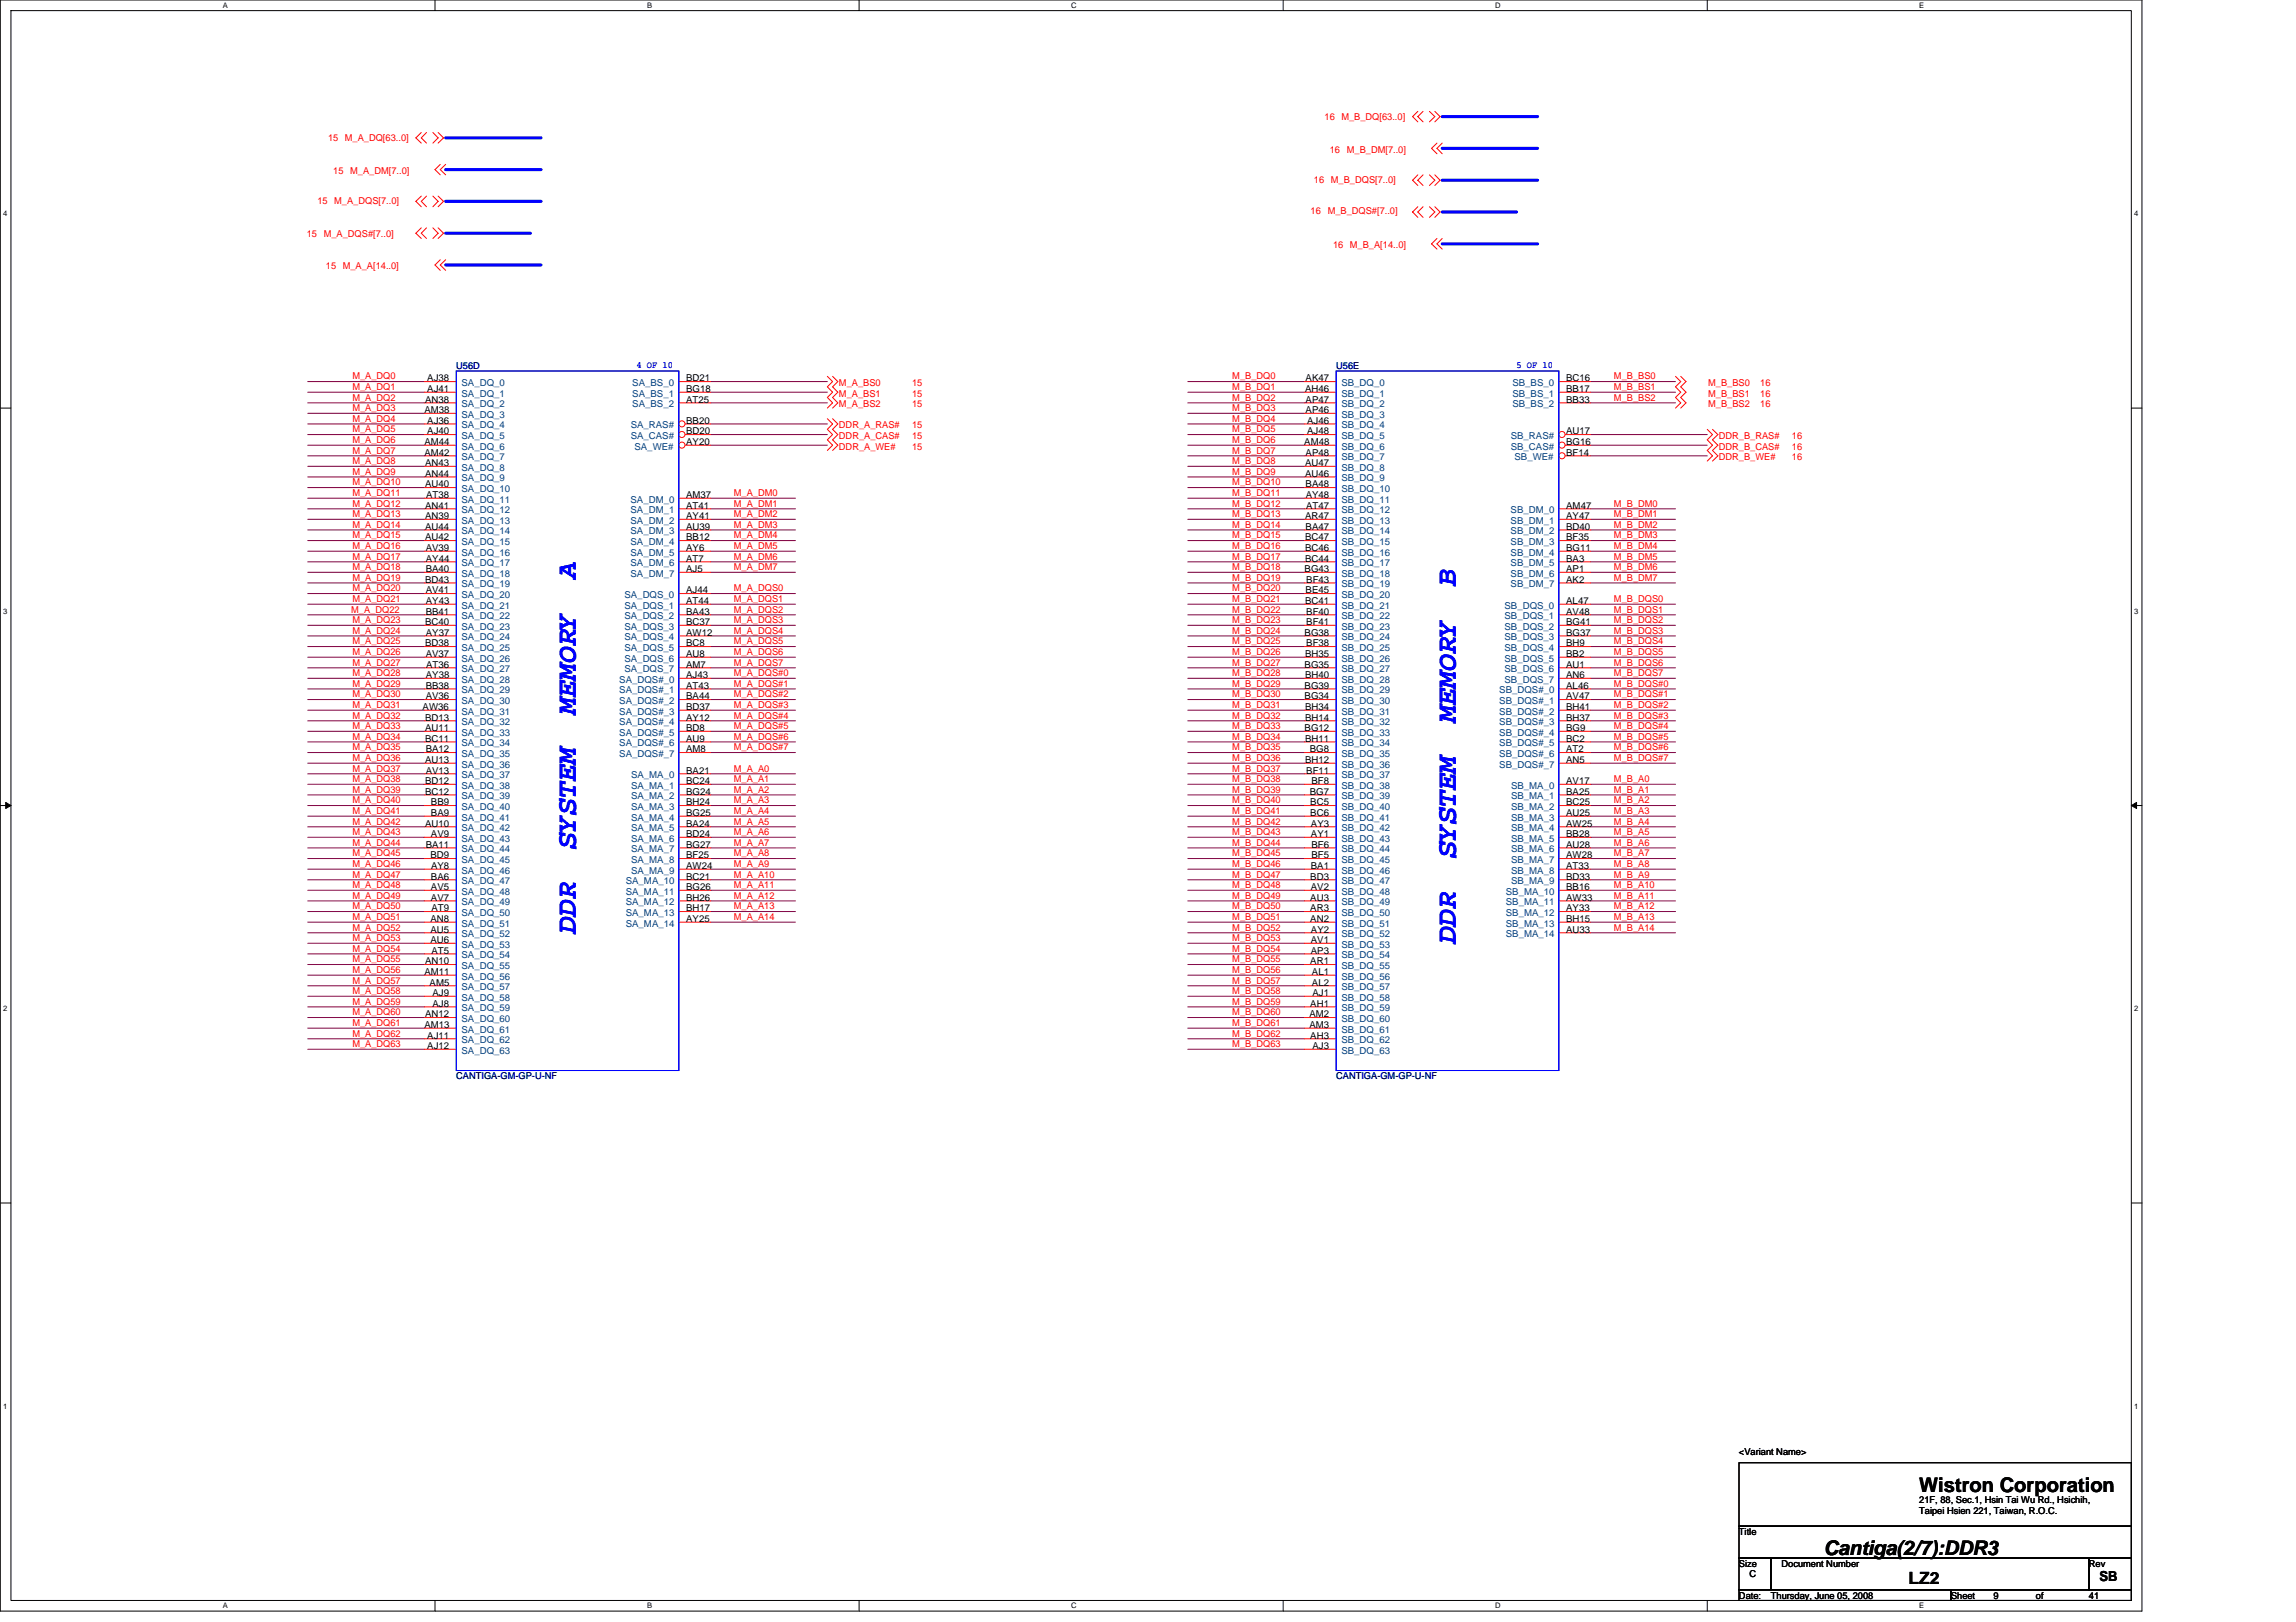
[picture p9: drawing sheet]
<svg xmlns="http://www.w3.org/2000/svg" width="297mm" height="210mm" viewBox="0 0 297 210" stroke-linecap="round" stroke-linejoin="round" font-family="sans-serif">
<defs><g id="words">
<g font-size="3.7" fill="#00f">
<text x="74.5" y="74.9" transform="rotate(-90 74.5 74.9)">A</text>
<text x="188.3" y="75.8" transform="rotate(-90 188.3 75.8)">B</text>
<text x="74.5" y="92.4" transform="rotate(-90 74.5 92.4)">MEMORY</text>
<text x="188.3" y="93.5" transform="rotate(-90 188.3 93.5)">MEMORY</text>
<text x="74.5" y="109.8" transform="rotate(-90 74.5 109.8)">SYSTEM</text>
<text x="188.3" y="111.1" transform="rotate(-90 188.3 111.1)">SYSTEM</text>
<text x="74.5" y="120.7" transform="rotate(-90 74.5 120.7)">DDR</text>
<text x="188.3" y="122.1" transform="rotate(-90 188.3 122.1)">DDR</text>
</g>
<g font-size="2.6">
<text x="248.3" y="193.1">Wistron Corporation</text>
<text x="236" y="201.3">Cantiga(2/7):DDR3</text>
</g>
<text font-size="2.2" x="246.9" y="205">LZ2</text>
<text font-size="1.8" x="271.6" y="204.7">SB</text>
<g font-size="1.2" fill="#f00">
<text x="171.4" y="15.5">16 M_B_DQ[63..0]</text>
<text x="42.4" y="18.3">15 M_A_DQ[63..0]</text>
<text x="43.1" y="22.5">15</text>
<text x="45.3" y="22.5">M_A_DM[7..0]</text>
<text x="170" y="23.6">16</text>
<text x="172" y="19.8">16</text>
<text x="172.2" y="23.6">M_B_DQS[7..0]</text>
<text x="174.2" y="19.8">M_B_DM[7..0]</text>
<text x="41.1" y="26.4">15 M_A_DQS[7..0]</text>
<text x="169.6" y="27.7">16</text>
<text x="171.8" y="27.7">M_B_DQS#[7..0]</text>
<text x="39.7" y="30.6">15</text>
<text x="41.9" y="30.6">M_A_DQS#[7..0]</text>
<text x="42.2" y="34.9">15 M_A_A[14..0]</text>
<text x="172.5" y="32.1">16 M_B_A[14..0]</text>
<text x="45.6" y="49.1">M_A_DQ0</text>
<text x="45.6" y="50.5">M_A_DQ1</text>
<text x="45.6" y="51.9">M_A_DQ2</text>
<text x="45.6" y="53.2">M_A_DQ3</text>
<text x="108.5" y="50">M_A_BS0</text>
<text x="108.5" y="51.3">M_A_BS1</text>
<text x="108.5" y="52.7">M_A_BS2</text>
<text x="118" y="50">15</text>
<text x="118" y="51.3">15</text>
<text x="118" y="52.7">15</text>
<text x="159.4" y="49.1">M_B_DQ0</text>
<text x="159.4" y="50.5">M_B_DQ1</text>
<text x="159.4" y="51.9">M_B_DQ2</text>
<text x="159.4" y="53.2">M_B_DQ3</text>
<text x="208.8" y="49.1">M_B_BS0</text>
<text x="208.8" y="50.5">M_B_BS1</text>
<text x="208.8" y="51.9">M_B_BS2</text>
<text x="221" y="50">M_B_BS0</text>
<text x="221" y="51.3">M_B_BS1</text>
<text x="221" y="52.7">M_B_BS2</text>
<text x="227.7" y="50">16</text>
<text x="227.7" y="51.3">16</text>
<text x="227.7" y="52.7">16</text>
<text x="45.6" y="58.7">M_A_DQ7</text>
<text x="45.6" y="56">M_A_DQ5</text>
<text x="45.6" y="54.6">M_A_DQ4</text>
<text x="45.6" y="57.3">M_A_DQ6</text>
<text x="108.5" y="56.8">DDR_A_CAS#</text>
<text x="108.5" y="58.2">DDR_A_WE#</text>
<text x="108.5" y="55.4">DDR_A_RAS#</text>
<text x="118" y="56.8">15</text>
<text x="118" y="55.4">15</text>
<text x="118" y="58.2">15</text>
<text x="159.4" y="54.6">M_B_DQ4</text>
<text x="159.4" y="56">M_B_DQ5</text>
<text x="159.4" y="57.3">M_B_DQ6</text>
<text x="159.4" y="58.7">M_B_DQ7</text>
<text x="222.4" y="58.2">DDR_B_CAS#</text>
<text x="222.4" y="59.6">DDR_B_WE#</text>
<text x="222.4" y="56.8">DDR_B_RAS#</text>
<text x="231.8" y="58.2">16</text>
<text x="231.8" y="56.8">16</text>
<text x="231.8" y="59.6">16</text>
<text x="45.6" y="65.6">M_A_DQ12</text>
<text x="45.6" y="62.8">M_A_DQ10</text>
<text x="45.6" y="61.4">M_A_DQ9</text>
<text x="45.6" y="60.1">M_A_DQ8</text>
<text x="45.6" y="64.2">M_A_DQ11</text>
<text x="95" y="64.2">M_A_DM0</text>
<text x="95" y="65.6">M_A_DM1</text>
<text x="159.4" y="60.1">M_B_DQ8</text>
<text x="159.4" y="61.4">M_B_DQ9</text>
<text x="159.4" y="62.8">M_B_DQ10</text>
<text x="159.4" y="64.2">M_B_DQ11</text>
<text x="159.4" y="65.6">M_B_DQ12</text>
<text x="208.8" y="65.6">M_B_DM0</text>
<text x="45.6" y="66.9">M_A_DQ13</text>
<text x="45.6" y="69.7">M_A_DQ15</text>
<text x="45.6" y="68.3">M_A_DQ14</text>
<text x="45.6" y="71.1">M_A_DQ16</text>
<text x="95" y="66.9">M_A_DM2</text>
<text x="95" y="68.3">M_A_DM3</text>
<text x="95" y="69.7">M_A_DM4</text>
<text x="95" y="71.1">M_A_DM5</text>
<text x="159.4" y="69.7">M_B_DQ15</text>
<text x="159.4" y="66.9">M_B_DQ13</text>
<text x="159.4" y="68.3">M_B_DQ14</text>
<text x="159.4" y="71.1">M_B_DQ16</text>
<text x="208.8" y="66.9">M_B_DM1</text>
<text x="208.8" y="68.3">M_B_DM2</text>
<text x="208.8" y="69.7">M_B_DM3</text>
<text x="208.8" y="71.1">M_B_DM4</text>
<text x="45.6" y="76.5">M_A_DQ20</text>
<text x="45.6" y="75.2">M_A_DQ19</text>
<text x="45.6" y="73.8">M_A_DQ18</text>
<text x="45.6" y="72.4">M_A_DQ17</text>
<text x="45.6" y="77.9">M_A_DQ21</text>
<text x="95" y="72.4">M_A_DM6</text>
<text x="95" y="73.8">M_A_DM7</text>
<text x="95" y="76.5">M_A_DQS0</text>
<text x="95" y="77.9">M_A_DQS1</text>
<text x="159.4" y="72.4">M_B_DQ17</text>
<text x="159.4" y="73.8">M_B_DQ18</text>
<text x="159.4" y="75.2">M_B_DQ19</text>
<text x="159.4" y="77.9">M_B_DQ21</text>
<text x="159.4" y="76.5">M_B_DQ20</text>
<text x="208.8" y="72.4">M_B_DM5</text>
<text x="208.8" y="73.8">M_B_DM6</text>
<text x="208.8" y="75.2">M_B_DM7</text>
<text x="208.8" y="77.9">M_B_DQS0</text>
<text x="45.4" y="79.3">M_A_DQ22</text>
<text x="45.6" y="83.4">M_A_DQ25</text>
<text x="45.6" y="80.6">M_A_DQ23</text>
<text x="45.6" y="82">M_A_DQ24</text>
<text x="95" y="83.4">M_A_DQS5</text>
<text x="95" y="79.3">M_A_DQS2</text>
<text x="95" y="80.6">M_A_DQS3</text>
<text x="95" y="82">M_A_DQS4</text>
<text x="159.4" y="80.6">M_B_DQ23</text>
<text x="159.4" y="79.3">M_B_DQ22</text>
<text x="159.4" y="83.4">M_B_DQ25</text>
<text x="159.4" y="82">M_B_DQ24</text>
<text x="208.8" y="79.3">M_B_DQS1</text>
<text x="208.8" y="80.6">M_B_DQS2</text>
<text x="208.8" y="82">M_B_DQS3</text>
<text x="208.8" y="83.4">M_B_DQS4</text>
<text x="45.6" y="86.1">M_A_DQ27</text>
<text x="45.6" y="87.5">M_A_DQ28</text>
<text x="45.6" y="84.8">M_A_DQ26</text>
<text x="45.6" y="88.9">M_A_DQ29</text>
<text x="95" y="87.5">M_A_DQS#0</text>
<text x="95" y="88.9">M_A_DQS#1</text>
<text x="95" y="86.1">M_A_DQS7</text>
<text x="95" y="84.8">M_A_DQS6</text>
<text x="159.4" y="87.5">M_B_DQ28</text>
<text x="159.4" y="84.8">M_B_DQ26</text>
<text x="159.4" y="88.9">M_B_DQ29</text>
<text x="159.4" y="86.1">M_B_DQ27</text>
<text x="208.8" y="88.9">M_B_DQS#0</text>
<text x="208.8" y="84.8">M_B_DQS5</text>
<text x="208.8" y="86.1">M_B_DQS6</text>
<text x="208.8" y="87.5">M_B_DQS7</text>
<text x="45.6" y="95.7">M_A_DQ34</text>
<text x="45.6" y="90.3">M_A_DQ30</text>
<text x="45.6" y="91.6">M_A_DQ31</text>
<text x="45.6" y="93">M_A_DQ32</text>
<text x="45.6" y="94.4">M_A_DQ33</text>
<text x="95" y="91.6">M_A_DQS#3</text>
<text x="95" y="95.7">M_A_DQS#6</text>
<text x="95" y="93">M_A_DQS#4</text>
<text x="95" y="90.3">M_A_DQS#2</text>
<text x="95" y="94.4">M_A_DQS#5</text>
<text x="159.4" y="91.6">M_B_DQ31</text>
<text x="159.4" y="90.3">M_B_DQ30</text>
<text x="159.4" y="93">M_B_DQ32</text>
<text x="159.4" y="94.4">M_B_DQ33</text>
<text x="159.4" y="95.7">M_B_DQ34</text>
<text x="208.8" y="90.3">M_B_DQS#1</text>
<text x="208.8" y="91.6">M_B_DQS#2</text>
<text x="208.8" y="93">M_B_DQS#3</text>
<text x="208.8" y="94.4">M_B_DQS#4</text>
<text x="208.8" y="95.7">M_B_DQS#5</text>
<text x="45.6" y="98.5">M_A_DQ36</text>
<text x="45.6" y="99.9">M_A_DQ37</text>
<text x="45.6" y="97.1">M_A_DQ35</text>
<text x="45.6" y="101.2">M_A_DQ38</text>
<text x="95" y="99.9">M_A_A0</text>
<text x="95" y="101.2">M_A_A1</text>
<text x="95" y="97.1">M_A_DQS#7</text>
<text x="159.4" y="97.1">M_B_DQ35</text>
<text x="159.4" y="99.9">M_B_DQ37</text>
<text x="159.4" y="98.5">M_B_DQ36</text>
<text x="159.4" y="101.2">M_B_DQ38</text>
<text x="208.8" y="101.2">M_B_A0</text>
<text x="208.8" y="97.1">M_B_DQS#6</text>
<text x="208.8" y="98.5">M_B_DQS#7</text>
<text x="45.6" y="104">M_A_DQ40</text>
<text x="45.6" y="102.6">M_A_DQ39</text>
<text x="45.6" y="106.7">M_A_DQ42</text>
<text x="45.6" y="105.3">M_A_DQ41</text>
<text x="95" y="104">M_A_A3</text>
<text x="95" y="106.7">M_A_A5</text>
<text x="95" y="102.6">M_A_A2</text>
<text x="95" y="105.3">M_A_A4</text>
<text x="159.4" y="102.6">M_B_DQ39</text>
<text x="159.4" y="106.7">M_B_DQ42</text>
<text x="159.4" y="105.3">M_B_DQ41</text>
<text x="159.4" y="104">M_B_DQ40</text>
<text x="208.8" y="102.6">M_B_A1</text>
<text x="208.8" y="104">M_B_A2</text>
<text x="208.8" y="105.3">M_B_A3</text>
<text x="208.8" y="106.7">M_B_A4</text>
<text x="45.6" y="109.5">M_A_DQ44</text>
<text x="45.6" y="113.6">M_A_DQ47</text>
<text x="45.6" y="112.2">M_A_DQ46</text>
<text x="45.6" y="110.8">M_A_DQ45</text>
<text x="45.6" y="108.1">M_A_DQ43</text>
<text x="95" y="108.1">M_A_A6</text>
<text x="95" y="109.5">M_A_A7</text>
<text x="95" y="113.6">M_A_A10</text>
<text x="95" y="110.8">M_A_A8</text>
<text x="95" y="112.2">M_A_A9</text>
<text x="159.4" y="109.5">M_B_DQ44</text>
<text x="159.4" y="110.8">M_B_DQ45</text>
<text x="159.4" y="113.6">M_B_DQ47</text>
<text x="159.4" y="108.1">M_B_DQ43</text>
<text x="159.4" y="112.2">M_B_DQ46</text>
<text x="208.8" y="113.6">M_B_A9</text>
<text x="208.8" y="112.2">M_B_A8</text>
<text x="208.8" y="108.1">M_B_A5</text>
<text x="208.8" y="109.5">M_B_A6</text>
<text x="208.8" y="110.8">M_B_A7</text>
<text x="45.6" y="119.1">M_A_DQ51</text>
<text x="45.6" y="114.9">M_A_DQ48</text>
<text x="45.6" y="116.3">M_A_DQ49</text>
<text x="45.6" y="117.7">M_A_DQ50</text>
<text x="95" y="117.7">M_A_A13</text>
<text x="95" y="114.9">M_A_A11</text>
<text x="95" y="116.3">M_A_A12</text>
<text x="95" y="119.1">M_A_A14</text>
<text x="159.4" y="114.9">M_B_DQ48</text>
<text x="159.4" y="116.3">M_B_DQ49</text>
<text x="159.4" y="117.7">M_B_DQ50</text>
<text x="159.4" y="119.1">M_B_DQ51</text>
<text x="208.8" y="117.7">M_B_A12</text>
<text x="208.8" y="116.3">M_B_A11</text>
<text x="208.8" y="119.1">M_B_A13</text>
<text x="208.8" y="114.9">M_B_A10</text>
<text x="45.6" y="123.2">M_A_DQ54</text>
<text x="45.6" y="121.8">M_A_DQ53</text>
<text x="45.6" y="124.5">M_A_DQ55</text>
<text x="45.6" y="120.4">M_A_DQ52</text>
<text x="45.6" y="125.9">M_A_DQ56</text>
<text x="159.4" y="124.5">M_B_DQ55</text>
<text x="159.4" y="121.8">M_B_DQ53</text>
<text x="159.4" y="120.4">M_B_DQ52</text>
<text x="159.4" y="123.2">M_B_DQ54</text>
<text x="159.4" y="125.9">M_B_DQ56</text>
<text x="208.8" y="120.4">M_B_A14</text>
<text x="45.6" y="130">M_A_DQ59</text>
<text x="45.6" y="131.4">M_A_DQ60</text>
<text x="45.6" y="128.7">M_A_DQ58</text>
<text x="45.6" y="127.3">M_A_DQ57</text>
<text x="159.4" y="131.4">M_B_DQ60</text>
<text x="159.4" y="128.7">M_B_DQ58</text>
<text x="159.4" y="127.3">M_B_DQ57</text>
<text x="159.4" y="130">M_B_DQ59</text>
<text x="45.6" y="135.5">M_A_DQ63</text>
<text x="45.6" y="132.8">M_A_DQ61</text>
<text x="45.6" y="134.2">M_A_DQ62</text>
<text x="159.4" y="132.8">M_B_DQ61</text>
<text x="159.4" y="135.5">M_B_DQ63</text>
<text x="159.4" y="134.2">M_B_DQ62</text>
</g>
<g font-size="1.2" fill="#000080">
<text x="59" y="47.8">U56D</text>
<text x="172.9" y="47.8">U56E</text>
<text x="59" y="139.7">CANTIGA-GM-GP-U-NF</text>
<text x="172.9" y="139.7">CANTIGA-GM-GP-U-NF</text>
</g>
<g font-size="1.2" fill="#00f">
<text x="82.3" y="47.6">4 OF 10</text>
<text x="196.2" y="47.6">5 OF 10</text>
</g>
<g font-size="1.2">
<text x="54.9" y="53.5">AM38</text>
<text x="55" y="52.1">AN38</text>
<text x="55.3" y="49.4">AJ38</text>
<text x="55.3" y="50.7">AJ41</text>
<text x="88.8" y="49.4">BD21</text>
<text x="88.8" y="50.7">BG18</text>
<text x="88.8" y="52.1">AT25</text>
<text x="168.8" y="50.7">AH46</text>
<text x="168.9" y="49.4">AK47</text>
<text x="168.9" y="52.1">AP47</text>
<text x="168.9" y="53.5">AP46</text>
<text x="202.6" y="49.4">BC16</text>
<text x="202.6" y="50.7">BB17</text>
<text x="202.6" y="52.1">BB33</text>
<text x="54.9" y="57.6">AM44</text>
<text x="54.9" y="59">AM42</text>
<text x="55.3" y="54.8">AJ36</text>
<text x="55.3" y="56.2">AJ40</text>
<text x="88.8" y="57.6">AY20</text>
<text x="88.8" y="56.2">BD20</text>
<text x="88.8" y="54.8">BB20</text>
<text x="168.7" y="57.6">AM48</text>
<text x="168.9" y="59">AP48</text>
<text x="169.1" y="54.8">AJ46</text>
<text x="169.1" y="56.2">AJ48</text>
<text x="202.6" y="59">BF14</text>
<text x="202.6" y="57.6">BG16</text>
<text x="202.6" y="56.2">AU17</text>
<text x="55" y="63.1">AU40</text>
<text x="55" y="65.8">AN41</text>
<text x="55" y="60.3">AN43</text>
<text x="55" y="61.7">AN44</text>
<text x="55.1" y="64.5">AT38</text>
<text x="88.8" y="64.5">AM37</text>
<text x="88.8" y="65.8">AT41</text>
<text x="168.8" y="60.3">AU47</text>
<text x="168.8" y="61.7">AU46</text>
<text x="168.9" y="63.1">BA48</text>
<text x="168.9" y="64.5">AY48</text>
<text x="169" y="65.8">AT47</text>
<text x="202.6" y="65.8">AM47</text>
<text x="55" y="67.2">AN39</text>
<text x="55" y="68.6">AU44</text>
<text x="55" y="69.9">AU42</text>
<text x="55.1" y="71.3">AV39</text>
<text x="88.8" y="67.2">AY41</text>
<text x="88.8" y="68.6">AU39</text>
<text x="88.8" y="69.9">BB12</text>
<text x="88.8" y="71.3">AY6</text>
<text x="168.8" y="67.2">AR47</text>
<text x="168.8" y="69.9">BC47</text>
<text x="168.8" y="71.3">BC46</text>
<text x="168.9" y="68.6">BA47</text>
<text x="202.6" y="67.2">AY47</text>
<text x="202.6" y="68.6">BD40</text>
<text x="202.6" y="69.9">BF35</text>
<text x="202.6" y="71.3">BG11</text>
<text x="55" y="75.4">BD43</text>
<text x="55.1" y="74">BA40</text>
<text x="55.1" y="76.8">AV41</text>
<text x="55.1" y="72.7">AY44</text>
<text x="88.8" y="72.7">AT7</text>
<text x="88.8" y="74">AJ5</text>
<text x="88.8" y="76.8">AJ44</text>
<text x="168.8" y="74">BG43</text>
<text x="168.8" y="72.7">BC44</text>
<text x="168.9" y="76.8">BE45</text>
<text x="169" y="75.4">BF43</text>
<text x="202.6" y="72.7">BA3</text>
<text x="202.6" y="74">AP1</text>
<text x="202.6" y="75.4">AK2</text>
<text x="55" y="80.9">BC40</text>
<text x="55" y="83.7">BD38</text>
<text x="55.1" y="79.5">BB41</text>
<text x="55.1" y="78.2">AY43</text>
<text x="55.1" y="82.3">AY37</text>
<text x="88.8" y="78.2">AT44</text>
<text x="88.8" y="79.5">BA43</text>
<text x="88.8" y="80.9">BC37</text>
<text x="88.8" y="82.3">AW12</text>
<text x="88.8" y="83.7">BC8</text>
<text x="168.8" y="82.3">BG38</text>
<text x="168.8" y="78.2">BC41</text>
<text x="169" y="79.5">BF40</text>
<text x="169" y="80.9">BF41</text>
<text x="169" y="83.7">BF38</text>
<text x="202.6" y="78.2">AL47</text>
<text x="202.6" y="79.5">AV48</text>
<text x="202.6" y="80.9">BG41</text>
<text x="202.6" y="82.3">BG37</text>
<text x="202.6" y="83.7">BH9</text>
<text x="55.1" y="85">AV37</text>
<text x="55.1" y="89.1">BB38</text>
<text x="55.1" y="87.8">AY38</text>
<text x="55.1" y="86.4">AT36</text>
<text x="88.8" y="87.8">AJ43</text>
<text x="88.8" y="89.1">AT43</text>
<text x="88.8" y="85">AU8</text>
<text x="88.8" y="86.4">AM7</text>
<text x="168.8" y="86.4">BG35</text>
<text x="168.8" y="89.1">BG39</text>
<text x="168.8" y="85">BH35</text>
<text x="168.8" y="87.8">BH40</text>
<text x="202.6" y="89.1">AL46</text>
<text x="202.6" y="85">BB2</text>
<text x="202.6" y="86.4">AU1</text>
<text x="202.6" y="87.8">AN6</text>
<text x="54.7" y="91.9">AW36</text>
<text x="55" y="93.3">BD13</text>
<text x="55" y="94.6">AU11</text>
<text x="55" y="96">BC11</text>
<text x="55.1" y="90.5">AV36</text>
<text x="88.8" y="90.5">BA44</text>
<text x="88.8" y="91.9">BD37</text>
<text x="88.8" y="93.3">AY12</text>
<text x="88.8" y="94.6">BD8</text>
<text x="88.8" y="96">AU9</text>
<text x="168.8" y="90.5">BG34</text>
<text x="168.8" y="94.6">BG12</text>
<text x="168.8" y="91.9">BH34</text>
<text x="168.8" y="93.3">BH14</text>
<text x="168.8" y="96">BH11</text>
<text x="202.6" y="90.5">AV47</text>
<text x="202.6" y="91.9">BH41</text>
<text x="202.6" y="93.3">BH37</text>
<text x="202.6" y="94.6">BG9</text>
<text x="202.6" y="96">BC2</text>
<text x="55" y="98.7">AU13</text>
<text x="55" y="101.5">BD12</text>
<text x="55.1" y="97.4">BA12</text>
<text x="55.1" y="100.1">AV13</text>
<text x="88.8" y="97.4">AM8</text>
<text x="88.8" y="100.1">BA21</text>
<text x="88.8" y="101.5">BC24</text>
<text x="168.8" y="98.7">BH12</text>
<text x="169" y="100.1">BF11</text>
<text x="169.5" y="97.4">BG8</text>
<text x="169.7" y="101.5">BF8</text>
<text x="202.6" y="97.4">AT2</text>
<text x="202.6" y="98.7">AN5</text>
<text x="202.6" y="101.5">AV17</text>
<text x="55" y="102.8">BC12</text>
<text x="55" y="107">AU10</text>
<text x="55.7" y="104.2">BB9</text>
<text x="55.7" y="105.6">BA9</text>
<text x="88.8" y="102.8">BG24</text>
<text x="88.8" y="104.2">BH24</text>
<text x="88.8" y="105.6">BG25</text>
<text x="88.8" y="107">BA24</text>
<text x="169.5" y="102.8">BG7</text>
<text x="169.5" y="104.2">BC5</text>
<text x="169.5" y="105.6">BC6</text>
<text x="169.6" y="107">AY3</text>
<text x="202.6" y="102.8">BA25</text>
<text x="202.6" y="104.2">BC25</text>
<text x="202.6" y="105.6">AU25</text>
<text x="202.6" y="107">AW25</text>
<text x="55.1" y="109.7">BA11</text>
<text x="55.7" y="111.1">BD9</text>
<text x="55.7" y="108.3">AV9</text>
<text x="55.7" y="113.8">BA6</text>
<text x="55.8" y="112.5">AY8</text>
<text x="88.8" y="113.8">BC21</text>
<text x="88.8" y="108.3">BD24</text>
<text x="88.8" y="109.7">BG27</text>
<text x="88.8" y="111.1">BF25</text>
<text x="88.8" y="112.5">AW24</text>
<text x="169.5" y="113.8">BD3</text>
<text x="169.6" y="112.5">BA1</text>
<text x="169.6" y="108.3">AY1</text>
<text x="169.7" y="109.7">BF6</text>
<text x="169.7" y="111.1">BF5</text>
<text x="202.6" y="108.3">BB28</text>
<text x="202.6" y="109.7">AU28</text>
<text x="202.6" y="111.1">AW28</text>
<text x="202.6" y="112.5">AT33</text>
<text x="202.6" y="113.8">BD33</text>
<text x="55.7" y="119.3">AN8</text>
<text x="55.7" y="115.2">AV5</text>
<text x="55.7" y="116.6">AV7</text>
<text x="55.8" y="117.9">AT9</text>
<text x="88.8" y="115.2">BG26</text>
<text x="88.8" y="116.6">BH26</text>
<text x="88.8" y="117.9">BH17</text>
<text x="88.8" y="119.3">AY25</text>
<text x="169.5" y="116.6">AU3</text>
<text x="169.5" y="117.9">AR3</text>
<text x="169.5" y="119.3">AN2</text>
<text x="169.6" y="115.2">AV2</text>
<text x="202.6" y="115.2">BB16</text>
<text x="202.6" y="116.6">AW33</text>
<text x="202.6" y="117.9">AY33</text>
<text x="202.6" y="119.3">BH15</text>
<text x="55" y="124.8">AN10</text>
<text x="55.7" y="120.7">AU5</text>
<text x="55.7" y="122">AU6</text>
<text x="55.8" y="123.4">AT5</text>
<text x="169.5" y="124.8">AR1</text>
<text x="169.6" y="122">AV1</text>
<text x="169.6" y="123.4">AP3</text>
<text x="169.6" y="120.7">AY2</text>
<text x="202.6" y="120.7">AU33</text>
<text x="54.9" y="126.2">AM11</text>
<text x="55" y="131.7">AN12</text>
<text x="55.6" y="127.6">AM5</text>
<text x="56" y="128.9">AJ9</text>
<text x="56" y="130.3">AJ8</text>
<text x="169.4" y="131.7">AM2</text>
<text x="169.5" y="130.3">AH1</text>
<text x="169.7" y="126.2">AL1</text>
<text x="169.7" y="127.6">AL2</text>
<text x="169.8" y="128.9">AJ1</text>
<text x="54.9" y="133">AM13</text>
<text x="55.3" y="134.4">AJ11</text>
<text x="55.3" y="135.8">AJ12</text>
<text x="169.4" y="133">AM3</text>
<text x="169.5" y="134.4">AH3</text>
<text x="169.8" y="135.8">AJ3</text>
<text x="225" y="188.3">&lt;Variant Name&gt;</text>
<text x="248.3" y="194.5">21F, 88, Sec.1, Hsin Tai Wu Rd., Hsichih,</text>
<text x="248.3" y="196">Taipei Hsien 221, Taiwan, R.O.C.</text>
<text x="225" y="198.6">Title</text>
<text x="225" y="202.8">Size</text>
<text x="230.5" y="202.8">Document Number</text>
<text x="270.3" y="202.8">Rev</text>
<text x="225" y="206.9">Date:</text>
<text x="226.4" y="204.1">C</text>
<text x="229.1" y="206.9">Thursday, June 05, 2008</text>
<text x="252.4" y="206.9">Sheet</text>
<text x="257.9" y="206.9">9</text>
<text x="263.4" y="206.9">of</text>
<text x="270.3" y="206.9">41</text>
</g>
<g font-size="1.2" fill="#004080">
<text x="59.7" y="50">SA_DQ_0</text>
<text x="59.7" y="51.3">SA_DQ_1</text>
<text x="59.7" y="52.7">SA_DQ_2</text>
<text x="81.8" y="50">SA_BS_0</text>
<text x="81.8" y="51.3">SA_BS_1</text>
<text x="81.8" y="52.7">SA_BS_2</text>
<text x="173.5" y="50">SB_DQ_0</text>
<text x="173.5" y="51.3">SB_DQ_1</text>
<text x="173.5" y="52.7">SB_DQ_2</text>
<text x="195.7" y="50">SB_BS_0</text>
<text x="195.7" y="51.3">SB_BS_1</text>
<text x="195.7" y="52.7">SB_BS_2</text>
<text x="59.7" y="54.1">SA_DQ_3</text>
<text x="59.7" y="55.4">SA_DQ_4</text>
<text x="59.7" y="56.8">SA_DQ_5</text>
<text x="59.7" y="58.2">SA_DQ_6</text>
<text x="59.7" y="59.6">SA_DQ_7</text>
<text x="81.6" y="56.8">SA_CAS#</text>
<text x="81.6" y="55.4">SA_RAS#</text>
<text x="82.1" y="58.2">SA_WE#</text>
<text x="173.5" y="54.1">SB_DQ_3</text>
<text x="173.5" y="55.4">SB_DQ_4</text>
<text x="173.5" y="56.8">SB_DQ_5</text>
<text x="173.5" y="58.2">SB_DQ_6</text>
<text x="173.5" y="59.6">SB_DQ_7</text>
<text x="195.4" y="58.2">SB_CAS#</text>
<text x="195.4" y="56.8">SB_RAS#</text>
<text x="195.9" y="59.6">SB_WE#</text>
<text x="59.7" y="63.7">SA_DQ_10</text>
<text x="59.7" y="65">SA_DQ_11</text>
<text x="59.7" y="60.9">SA_DQ_8</text>
<text x="59.7" y="62.3">SA_DQ_9</text>
<text x="81.6" y="65">SA_DM_0</text>
<text x="173.5" y="63.7">SB_DQ_10</text>
<text x="173.5" y="65">SB_DQ_11</text>
<text x="173.5" y="60.9">SB_DQ_8</text>
<text x="173.5" y="62.3">SB_DQ_9</text>
<text x="59.7" y="66.4">SA_DQ_12</text>
<text x="59.7" y="67.8">SA_DQ_13</text>
<text x="59.7" y="69.2">SA_DQ_14</text>
<text x="59.7" y="70.5">SA_DQ_15</text>
<text x="59.7" y="71.9">SA_DQ_16</text>
<text x="81.6" y="66.4">SA_DM_1</text>
<text x="81.6" y="67.8">SA_DM_2</text>
<text x="81.6" y="69.2">SA_DM_3</text>
<text x="81.6" y="70.5">SA_DM_4</text>
<text x="81.6" y="71.9">SA_DM_5</text>
<text x="173.5" y="66.4">SB_DQ_12</text>
<text x="173.5" y="67.8">SB_DQ_13</text>
<text x="173.5" y="69.2">SB_DQ_14</text>
<text x="173.5" y="70.5">SB_DQ_15</text>
<text x="173.5" y="71.9">SB_DQ_16</text>
<text x="195.4" y="66.4">SB_DM_0</text>
<text x="195.4" y="67.8">SB_DM_1</text>
<text x="195.4" y="69.2">SB_DM_2</text>
<text x="195.4" y="70.5">SB_DM_3</text>
<text x="195.4" y="71.9">SB_DM_4</text>
<text x="59.7" y="73.3">SA_DQ_17</text>
<text x="59.7" y="74.6">SA_DQ_18</text>
<text x="59.7" y="76">SA_DQ_19</text>
<text x="59.7" y="77.4">SA_DQ_20</text>
<text x="80.8" y="77.4">SA_DQS_0</text>
<text x="81.6" y="73.3">SA_DM_6</text>
<text x="81.6" y="74.6">SA_DM_7</text>
<text x="173.5" y="73.3">SB_DQ_17</text>
<text x="173.5" y="74.6">SB_DQ_18</text>
<text x="173.5" y="76">SB_DQ_19</text>
<text x="173.5" y="77.4">SB_DQ_20</text>
<text x="195.4" y="73.3">SB_DM_5</text>
<text x="195.4" y="74.6">SB_DM_6</text>
<text x="195.4" y="76">SB_DM_7</text>
<text x="59.7" y="78.8">SA_DQ_21</text>
<text x="59.7" y="80.1">SA_DQ_22</text>
<text x="59.7" y="81.5">SA_DQ_23</text>
<text x="59.7" y="82.9">SA_DQ_24</text>
<text x="80.8" y="78.8">SA_DQS_1</text>
<text x="80.8" y="80.1">SA_DQS_2</text>
<text x="80.8" y="81.5">SA_DQS_3</text>
<text x="80.8" y="82.9">SA_DQS_4</text>
<text x="173.5" y="78.8">SB_DQ_21</text>
<text x="173.5" y="80.1">SB_DQ_22</text>
<text x="173.5" y="81.5">SB_DQ_23</text>
<text x="173.5" y="82.9">SB_DQ_24</text>
<text x="194.6" y="78.8">SB_DQS_0</text>
<text x="194.6" y="80.1">SB_DQS_1</text>
<text x="194.6" y="81.5">SB_DQS_2</text>
<text x="194.6" y="82.9">SB_DQS_3</text>
<text x="59.7" y="84.2">SA_DQ_25</text>
<text x="59.7" y="85.6">SA_DQ_26</text>
<text x="59.7" y="87">SA_DQ_27</text>
<text x="59.7" y="88.3">SA_DQ_28</text>
<text x="59.7" y="89.7">SA_DQ_29</text>
<text x="80.1" y="88.3">SA_DQS#_0</text>
<text x="80.1" y="89.7">SA_DQS#_1</text>
<text x="80.8" y="84.2">SA_DQS_5</text>
<text x="80.8" y="85.6">SA_DQS_6</text>
<text x="80.8" y="87">SA_DQS_7</text>
<text x="173.5" y="84.2">SB_DQ_25</text>
<text x="173.5" y="85.6">SB_DQ_26</text>
<text x="173.5" y="87">SB_DQ_27</text>
<text x="173.5" y="88.3">SB_DQ_28</text>
<text x="173.5" y="89.7">SB_DQ_29</text>
<text x="194" y="89.7">SB_DQS#_0</text>
<text x="194.6" y="84.2">SB_DQS_4</text>
<text x="194.6" y="85.6">SB_DQS_5</text>
<text x="194.6" y="87">SB_DQS_6</text>
<text x="194.6" y="88.3">SB_DQS_7</text>
<text x="59.7" y="91.1">SA_DQ_30</text>
<text x="59.7" y="92.5">SA_DQ_31</text>
<text x="59.7" y="93.9">SA_DQ_32</text>
<text x="59.7" y="95.2">SA_DQ_33</text>
<text x="80.1" y="91.1">SA_DQS#_2</text>
<text x="80.1" y="92.5">SA_DQS#_3</text>
<text x="80.1" y="93.9">SA_DQS#_4</text>
<text x="80.1" y="95.2">SA_DQS#_5</text>
<text x="173.5" y="91.1">SB_DQ_30</text>
<text x="173.5" y="92.5">SB_DQ_31</text>
<text x="173.5" y="93.9">SB_DQ_32</text>
<text x="173.5" y="95.2">SB_DQ_33</text>
<text x="194" y="91.1">SB_DQS#_1</text>
<text x="194" y="92.5">SB_DQS#_2</text>
<text x="194" y="93.9">SB_DQS#_3</text>
<text x="194" y="95.2">SB_DQS#_4</text>
<text x="59.7" y="96.6">SA_DQ_34</text>
<text x="59.7" y="98">SA_DQ_35</text>
<text x="59.7" y="99.3">SA_DQ_36</text>
<text x="59.7" y="100.7">SA_DQ_37</text>
<text x="80.1" y="96.6">SA_DQS#_6</text>
<text x="80.1" y="98">SA_DQS#_7</text>
<text x="81.6" y="100.7">SA_MA_0</text>
<text x="173.5" y="96.6">SB_DQ_34</text>
<text x="173.5" y="98">SB_DQ_35</text>
<text x="173.5" y="99.3">SB_DQ_36</text>
<text x="173.5" y="100.7">SB_DQ_37</text>
<text x="194" y="96.6">SB_DQS#_5</text>
<text x="194" y="98">SB_DQS#_6</text>
<text x="194" y="99.3">SB_DQS#_7</text>
<text x="59.7" y="102.1">SA_DQ_38</text>
<text x="59.7" y="103.4">SA_DQ_39</text>
<text x="59.7" y="104.8">SA_DQ_40</text>
<text x="59.7" y="106.2">SA_DQ_41</text>
<text x="59.7" y="107.6">SA_DQ_42</text>
<text x="81.6" y="102.1">SA_MA_1</text>
<text x="81.6" y="103.4">SA_MA_2</text>
<text x="81.6" y="104.8">SA_MA_3</text>
<text x="81.6" y="106.2">SA_MA_4</text>
<text x="81.6" y="107.6">SA_MA_5</text>
<text x="173.5" y="102.1">SB_DQ_38</text>
<text x="173.5" y="103.4">SB_DQ_39</text>
<text x="173.5" y="104.8">SB_DQ_40</text>
<text x="173.5" y="106.2">SB_DQ_41</text>
<text x="173.5" y="107.6">SB_DQ_42</text>
<text x="195.5" y="102.1">SB_MA_0</text>
<text x="195.5" y="103.4">SB_MA_1</text>
<text x="195.5" y="104.8">SB_MA_2</text>
<text x="195.5" y="106.2">SB_MA_3</text>
<text x="195.5" y="107.6">SB_MA_4</text>
<text x="59.7" y="108.9">SA_DQ_43</text>
<text x="59.7" y="110.3">SA_DQ_44</text>
<text x="59.7" y="111.7">SA_DQ_45</text>
<text x="59.7" y="113.1">SA_DQ_46</text>
<text x="81.6" y="108.9">SA_MA_6</text>
<text x="81.6" y="110.3">SA_MA_7</text>
<text x="81.6" y="111.7">SA_MA_8</text>
<text x="81.6" y="113.1">SA_MA_9</text>
<text x="173.5" y="108.9">SB_DQ_43</text>
<text x="173.5" y="110.3">SB_DQ_44</text>
<text x="173.5" y="111.7">SB_DQ_45</text>
<text x="173.5" y="113.1">SB_DQ_46</text>
<text x="195.5" y="108.9">SB_MA_5</text>
<text x="195.5" y="110.3">SB_MA_6</text>
<text x="195.5" y="111.7">SB_MA_7</text>
<text x="195.5" y="113.1">SB_MA_8</text>
<text x="59.7" y="114.4">SA_DQ_47</text>
<text x="59.7" y="115.8">SA_DQ_48</text>
<text x="59.7" y="117.2">SA_DQ_49</text>
<text x="59.7" y="118.5">SA_DQ_50</text>
<text x="59.7" y="119.9">SA_DQ_51</text>
<text x="81" y="114.4">SA_MA_10</text>
<text x="81" y="115.8">SA_MA_11</text>
<text x="81" y="117.2">SA_MA_12</text>
<text x="81" y="118.5">SA_MA_13</text>
<text x="81" y="119.9">SA_MA_14</text>
<text x="173.5" y="114.4">SB_DQ_47</text>
<text x="173.5" y="115.8">SB_DQ_48</text>
<text x="173.5" y="117.2">SB_DQ_49</text>
<text x="173.5" y="118.5">SB_DQ_50</text>
<text x="173.5" y="119.9">SB_DQ_51</text>
<text x="194.8" y="115.8">SB_MA_10</text>
<text x="194.8" y="117.2">SB_MA_11</text>
<text x="194.8" y="118.5">SB_MA_12</text>
<text x="194.8" y="119.9">SB_MA_13</text>
<text x="195.5" y="114.4">SB_MA_9</text>
<text x="59.7" y="121.3">SA_DQ_52</text>
<text x="59.7" y="122.6">SA_DQ_53</text>
<text x="59.7" y="124">SA_DQ_54</text>
<text x="59.7" y="125.4">SA_DQ_55</text>
<text x="173.5" y="121.3">SB_DQ_52</text>
<text x="173.5" y="122.6">SB_DQ_53</text>
<text x="173.5" y="124">SB_DQ_54</text>
<text x="173.5" y="125.4">SB_DQ_55</text>
<text x="194.8" y="121.3">SB_MA_14</text>
<text x="59.7" y="126.8">SA_DQ_56</text>
<text x="59.7" y="128.1">SA_DQ_57</text>
<text x="59.7" y="129.5">SA_DQ_58</text>
<text x="59.7" y="130.9">SA_DQ_59</text>
<text x="173.5" y="126.8">SB_DQ_56</text>
<text x="173.5" y="128.1">SB_DQ_57</text>
<text x="173.5" y="129.5">SB_DQ_58</text>
<text x="173.5" y="130.9">SB_DQ_59</text>
<text x="59.7" y="132.2">SA_DQ_60</text>
<text x="59.7" y="133.6">SA_DQ_61</text>
<text x="59.7" y="135">SA_DQ_62</text>
<text x="59.7" y="136.4">SA_DQ_63</text>
<text x="173.5" y="132.2">SB_DQ_60</text>
<text x="173.5" y="133.6">SB_DQ_61</text>
<text x="173.5" y="135">SB_DQ_62</text>
<text x="173.5" y="136.4">SB_DQ_63</text>
</g>
<g font-size="1">
<text x="28.8" y="1">A</text>
<text x="83.7" y="1">B</text>
<text x="138.6" y="1">C</text>
<text x="193.4" y="1">D</text>
<text x="248.3" y="1">E</text>
<text x=".4" y="28">4</text>
<text x="276.1" y="28">4</text>
<text x=".4" y="79.4">3</text>
<text x="276.1" y="79.4">3</text>
<text x=".4" y="130.9">2</text>
<text x="276.1" y="130.9">2</text>
<text x=".4" y="182.3">1</text>
<text x="276.1" y="182.3">1</text>
<text x="28.8" y="208.2">A</text>
<text x="83.7" y="208.2">B</text>
<text x="138.6" y="208.2">C</text>
<text x="193.4" y="208.2">D</text>
<text x="248.3" y="208.2">E</text>
</g>
</g></defs>
<path d="M0 0h277.1v208.5h-277.1zM1.4 1.4h274.3v205.7h-274.3z" fill="none" stroke="#000" stroke-width=".13"/>
<g fill="#fff">
<path d="M28.8 .1h.7v1.1h-.7z"/>
<path d="M28.8 207.3h.7v1.1h-.7z"/>
</g>
<path d="M56.3 0v1.4M56.3 207.1v1.4" fill="none" stroke="#000" stroke-width=".13"/>
<g fill="#fff">
<path d="M83.7 .1h.7v1.1h-.7z"/>
<path d="M83.7 207.3h.7v1.1h-.7z"/>
</g>
<path d="M111.1 0v1.4M111.1 207.1v1.4" fill="none" stroke="#000" stroke-width=".13"/>
<g fill="#fff">
<path d="M138.6 .1h.7v1.1h-.7z"/>
<path d="M138.6 207.3h.7v1.1h-.7z"/>
</g>
<path d="M166 0v1.4M166 207.1v1.4" fill="none" stroke="#000" stroke-width=".13"/>
<g fill="#fff">
<path d="M193.4 .1h.7v1.1h-.7z"/>
<path d="M193.4 207.3h.7v1.1h-.7z"/>
</g>
<path d="M220.9 0v1.4M220.9 207.1v1.4" fill="none" stroke="#000" stroke-width=".13"/>
<g fill="#fff">
<path d="M248.3 .1h.7v1.1h-.7z"/>
<path d="M248.3 207.3h.7v1.1h-.7z"/>
<path d="M.4 27.1h.5v1.1h-.5z"/>
<path d="M276.1 27.1h.5v1.1h-.5z"/>
<path d="M.4 78.5h.5v1.1h-.5z"/>
<path d="M276.1 78.5h.5v1.1h-.5z"/>
</g>
<path d="M0 52.8h1.4M275.7 52.8h1.4" fill="none" stroke="#000" stroke-width=".13"/>
<g fill="#fff">
<path d="M.4 130h.5v1.1h-.5z"/>
<path d="M276.1 130h.5v1.1h-.5z"/>
</g>
<path d="M0 104.2h1.4M275.7 104.2h1.4" fill="none" stroke="#000" stroke-width=".13"/>
<path d="M.7 103.8l.7 .4-.7 .4zM275.7 104.2l.7-.4v.8z" fill="#000" stroke="#000" stroke-width=".13"/>
<g fill="#fff">
<path d="M.4 181.4h.5v1.1h-.5z"/>
<path d="M276.1 181.4h.5v1.1h-.5z"/>
</g>
<path d="M0 155.7h1.4M275.7 155.7h1.4M225 189.3h50.7v8.2h-50.7zM225 197.5h50.7v4.1h-50.7zM225 205.7h27.4v1.4h-27.4zM225 201.6h4.1v4.1h-4.1zM229.1 201.6h41.2v4.1h-41.2zM252.4 205.7h23.3v1.4h-23.3zM270.3 201.6h5.4v4.1h-5.4z" fill="none" stroke="#000" stroke-width=".13"/>
<g fill="none" stroke="#800040" stroke-width=".13">
<path d="M39.8 49.4h15.1M39.8 50.8h15.1M39.8 52.1h15.1M39.8 53.5h15.1M39.8 59h15.1M39.8 56.2h15.1M39.8 54.9h15.1M39.8 57.6h15.1M91.9 49.4h15.1M91.9 50.8h15.1M91.9 52.1h15.1M91.9 56.2h15.1"/>
<path d="M91.9 54.9h15.1M91.9 57.6h15.1M153.7 49.4h15.1M153.7 50.8h15.1M153.7 52.1h15.1M153.7 53.5h15.1M153.7 59h15.1M153.7 56.2h15.1M153.7 54.9h15.1M153.7 57.6h15.1M205.8 49.4h11M205.8 50.8h11"/>
<path d="M205.8 52.1h11M205.8 59h15.1M205.8 56.2h15.1M205.8 57.6h15.1M39.8 64.5h15.1M39.8 65.8h15.1M39.8 67.2h15.1M39.8 68.6h15.1M39.8 70h15.1M39.8 71.3h15.1M39.8 72.7h15.1M39.8 74.1h15.1"/>
<path d="M39.8 63.1h15.1M39.8 61.7h15.1M39.8 60.3h15.1M39.8 76.8h15.1M39.8 75.4h15.1M39.8 79.6h15.1M39.8 78.2h15.1M91.9 64.5h11M91.9 65.8h11M91.9 67.2h11M91.9 68.6h11M91.9 70h11"/>
<path d="M91.9 71.3h11M91.9 72.7h11M91.9 74.1h11M91.9 76.8h11M91.9 79.6h11M91.9 78.2h11M153.7 64.5h15.1M153.7 65.8h15.1M153.7 67.2h15.1M153.7 68.6h15.1M153.7 70h15.1M153.7 71.3h15.1"/>
<path d="M153.7 72.7h15.1M153.7 74.1h15.1M153.7 63.1h15.1M153.7 61.7h15.1M153.7 60.3h15.1M153.7 76.8h15.1M153.7 75.4h15.1M153.7 79.6h15.1M153.7 78.2h15.1M205.8 65.8h11M205.8 67.2h11M205.8 68.6h11"/>
<path d="M205.8 70h11M205.8 71.3h11M205.8 72.7h11M205.8 74.1h11M205.8 75.4h11M205.8 79.6h11M205.8 78.2h11M39.8 98.8h15.1M39.8 97.4h15.1M39.8 96h15.1M39.8 86.4h15.1M39.8 83.7h15.1"/>
<path d="M39.8 90.5h15.1M39.8 87.8h15.1M39.8 85h15.1M39.8 91.9h15.1M39.8 89.2h15.1M39.8 80.9h15.1M39.8 82.3h15.1M39.8 93.3h15.1M39.8 94.6h15.1M91.9 97.4h11M91.9 96h11M91.9 86.4h11"/>
<path d="M91.9 83.7h11M91.9 90.5h11M91.9 87.8h11M91.9 85h11M91.9 91.9h11M91.9 89.2h11M91.9 80.9h11M91.9 82.3h11M91.9 93.3h11M91.9 94.6h11M153.7 98.8h15.1M153.7 97.4h15.1"/>
<path d="M153.7 96h15.1M153.7 86.4h15.1M153.7 83.7h15.1M153.7 90.5h15.1M153.7 87.8h15.1M153.7 85h15.1M153.7 91.9h15.1M153.7 89.2h15.1M153.7 80.9h15.1M153.7 82.3h15.1M153.7 93.3h15.1M153.7 94.6h15.1"/>
<path d="M205.8 98.8h11M205.8 97.4h11M205.8 96h11M205.8 86.4h11M205.8 83.7h11M205.8 90.5h11M205.8 87.8h11M205.8 85h11M205.8 91.9h11M205.8 89.2h11M205.8 80.9h11M205.8 82.3h11"/>
<path d="M205.8 93.3h11M205.8 94.6h11M39.8 109.7h15.1M39.8 113.9h15.1M39.8 104.2h15.1M39.8 102.9h15.1M39.8 100.1h15.1M39.8 119.3h15.1M39.8 115.2h15.1M39.8 116.6h15.1M39.8 118h15.1M39.8 112.5h15.1"/>
<path d="M39.8 107h15.1M39.8 101.5h15.1M39.8 111.1h15.1M39.8 108.4h15.1M39.8 105.6h15.1M91.9 109.7h11M91.9 113.9h11M91.9 104.2h11M91.9 102.9h11M91.9 100.1h11M91.9 119.3h11M91.9 115.2h11"/>
<path d="M91.9 116.6h11M91.9 118h11M91.9 112.5h11M91.9 107h11M91.9 101.5h11M91.9 111.1h11M91.9 108.4h11M91.9 105.6h11M153.7 109.7h15.1M153.7 113.9h15.1M153.7 104.2h15.1M153.7 102.9h15.1"/>
<path d="M153.7 100.1h15.1M153.7 119.3h15.1M153.7 115.2h15.1M153.7 116.6h15.1M153.7 118h15.1M153.7 112.5h15.1M153.7 107h15.1M153.7 101.5h15.1M153.7 111.1h15.1M153.7 108.4h15.1M153.7 105.6h15.1M205.8 109.7h11"/>
<path d="M205.8 113.9h11M205.8 104.2h11M205.8 102.9h11M205.8 119.3h11M205.8 115.2h11M205.8 116.6h11M205.8 118h11M205.8 112.5h11M205.8 107h11M205.8 101.5h11M205.8 111.1h11M205.8 108.4h11"/>
<path d="M205.8 105.6h11M39.8 130.3h15.1M39.8 123.4h15.1M39.8 122.1h15.1M39.8 135.8h15.1M39.8 131.7h15.1M39.8 133.1h15.1M39.8 128.9h15.1M39.8 127.6h15.1M39.8 124.8h15.1M39.8 134.4h15.1M39.8 120.7h15.1"/>
<path d="M39.8 126.2h15.1M153.7 130.3h15.1M153.7 123.4h15.1M153.7 122.1h15.1M153.7 135.8h15.1M153.7 131.7h15.1M153.7 133.1h15.1M153.7 128.9h15.1M153.7 127.6h15.1M153.7 124.8h15.1M153.7 134.4h15.1M153.7 120.7h15.1"/>
<path d="M153.7 126.2h15.1M205.8 120.7h11"/>
</g>
<path d="M57.7 17.8h12.3M186.6 15.1h12.3M186.6 19.2h12.3M57.7 21.9h12.3M57.7 34.3h12.3M57.7 26.1h12.3M57.7 30.2h10.9M186.6 31.6h12.3M186.6 23.3h12.3M186.6 27.4h9.6" fill="none" stroke="#00f" stroke-width=".4"/>
<g fill="none" stroke="#f00" stroke-width=".13">
<path d="M54.5 17.1l-.7 .7 .7 .7M55.2 17.1l-.7 .7 .7 .7M56 17.1l.7 .7-.7 .7M56.7 17.1l.7 .7-.7 .7M183.4 14.4l-.7 .7 .7 .7M184.1 14.4l-.7 .7 .7 .7M184.9 14.4l.7 .7-.7 .7M185.6 14.4l.7 .7-.7 .7M185.9 18.5l-.7 .7 .7 .7M186.6 18.5l-.7 .7 .7 .7M54.5 25.4l-.7 .7 .7 .7M54.5 29.5l-.7 .7 .7 .7"/>
<path d="M55.2 25.4l-.7 .7 .7 .7M55.2 29.5l-.7 .7 .7 .7M56 25.4l.7 .7-.7 .7M56 29.5l.7 .7-.7 .7M56.7 25.4l.7 .7-.7 .7M56.7 29.5l.7 .7-.7 .7M57 21.3l-.7 .6 .7 .7M57 33.6l-.7 .7 .7 .7M57.7 21.3l-.7 .6 .7 .7M57.7 33.6l-.7 .7 .7 .7M183.4 22.6l-.7 .7 .7 .7M183.4 26.8l-.7 .6 .7 .7"/>
<path d="M184.1 22.6l-.7 .7 .7 .7M184.1 26.8l-.7 .6 .7 .7M184.9 22.6l.7 .7-.7 .7M184.9 26.8l.7 .6-.7 .7M185.6 22.6l.7 .7-.7 .7M185.6 26.8l.7 .6-.7 .7M185.9 30.9l-.7 .7 .7 .6M186.6 30.9l-.7 .7 .7 .6M107 54.2l.7 .7-.7 .7 .7 .6-.7 .7 .7 .7-.7 .7M107 48.7l.7 .7-.7 .7 .7 .7-.7 .6 .7 .7-.7 .7M107.7 54.2l.7 .7-.7 .7 .7 .6-.7 .7 .7 .7-.7 .7M107.7 48.7l.7 .7-.7 .7 .7 .7-.7 .6 .7 .7-.7 .7"/>
<path d="M168.8 49.4h4.1M168.8 50.8h4.1M168.8 52.1h4.1M168.8 53.5h4.1M168.8 54.9h4.1M168.8 56.2h4.1M168.8 57.6h4.1M168.8 59h4.1M201.7 49.4h4.1M201.7 50.8h4.1M201.7 52.1h4.1M216.8 48.7l.6 .7-.6 .7 .6 .7-.6 .6 .6 .7-.6 .7"/>
<path d="M217.4 48.7l.7 .7-.7 .7 .7 .7-.7 .6 .7 .7-.7 .7M220.9 55.6l.6 .6-.6 .7 .6 .7-.6 .7 .6 .7-.6 .7M221.5 55.6l.7 .6-.7 .7 .7 .7-.7 .7 .7 .7-.7 .7M168.8 63.1h4.1M168.8 64.5h4.1M168.8 65.8h4.1M168.8 67.2h4.1M168.8 68.6h4.1M168.8 70h4.1M168.8 71.3h4.1M168.8 72.7h4.1M168.8 74.1h4.1"/>
<path d="M168.8 75.4h4.1M168.8 76.8h4.1M168.8 78.2h4.1M168.8 79.6h4.1M168.8 60.3h4.1M168.8 61.7h4.1M168.8 80.9h4.1M168.8 82.3h4.1M168.8 83.7h4.1M168.8 85h4.1M168.8 86.4h4.1M168.8 87.8h4.1"/>
<path d="M168.8 89.2h4.1M168.8 90.5h4.1M168.8 91.9h4.1M168.8 93.3h4.1M168.8 94.6h4.1M168.8 96h4.1M168.8 97.4h4.1M168.8 98.8h4.1M168.8 100.1h4.1M168.8 101.5h4.1M168.8 102.9h4.1M168.8 104.2h4.1"/>
<path d="M168.8 105.6h4.1M168.8 107h4.1M168.8 108.4h4.1M168.8 109.7h4.1M168.8 111.1h4.1M168.8 112.5h4.1M168.8 113.9h4.1M168.8 115.2h4.1M168.8 116.6h4.1M168.8 118h4.1M168.8 119.3h4.1M168.8 120.7h4.1"/>
<path d="M168.8 122.1h4.1M168.8 123.4h4.1M168.8 124.8h4.1M168.8 126.2h4.1M168.8 127.6h4.1M168.8 128.9h4.1M168.8 130.3h4.1M168.8 131.7h4.1M168.8 133.1h4.1M168.8 134.4h4.1M168.8 135.8h4.1"/>
</g>
<circle cx="202.1" cy="57.6" r=".4" fill="#fff" stroke="#f00" stroke-width=".13"/>
<g fill="none" stroke="#f00" stroke-width=".13">
<path d="M202.5 57.6h3.3M201.7 65.8h4.1M201.7 67.2h4.1M201.7 68.6h4.1M201.7 70h4.1M201.7 71.3h4.1M201.7 72.7h4.1M201.7 74.1h4.1M201.7 75.4h4.1M201.7 78.2h4.1M201.7 79.6h4.1M201.7 80.9h4.1"/>
<path d="M201.7 82.3h4.1M201.7 83.7h4.1M201.7 85h4.1M201.7 86.4h4.1M201.7 87.8h4.1M201.7 89.2h4.1M201.7 90.5h4.1M201.7 91.9h4.1M201.7 93.3h4.1M201.7 94.6h4.1M201.7 96h4.1M201.7 97.4h4.1"/>
<path d="M201.7 98.8h4.1M201.7 101.5h4.1M201.7 102.9h4.1M201.7 115.2h4.1M201.7 116.6h4.1M201.7 118h4.1M201.7 119.3h4.1M201.7 104.2h4.1M201.7 105.6h4.1M201.7 107h4.1M201.7 108.4h4.1M201.7 109.7h4.1"/>
<path d="M201.7 111.1h4.1M201.7 112.5h4.1M201.7 113.9h4.1M201.7 120.7h4.1"/>
</g>
<circle cx="202.1" cy="56.2" r=".4" fill="#fff" stroke="#f00" stroke-width=".13"/>
<path d="M202.5 56.2h3.3" fill="none" stroke="#f00" stroke-width=".13"/>
<circle cx="202.1" cy="59" r=".4" fill="#fff" stroke="#f00" stroke-width=".13"/>
<g fill="none" stroke="#f00" stroke-width=".13">
<path d="M54.9 59h4.1M54.9 49.4h4.1M54.9 50.8h4.1M54.9 52.1h4.1M54.9 53.5h4.1M54.9 54.9h4.1M54.9 56.2h4.1M54.9 57.6h4.1M87.8 49.4h4.1M87.8 50.8h4.1M87.8 52.1h4.1M202.5 59h3.3"/>
<path d="M54.9 63.1h4.1M54.9 64.5h4.1M54.9 65.8h4.1M54.9 67.2h4.1M54.9 68.6h4.1M54.9 70h4.1M54.9 71.3h4.1M54.9 72.7h4.1M54.9 74.1h4.1M54.9 75.4h4.1M54.9 76.8h4.1M54.9 78.2h4.1"/>
<path d="M54.9 79.6h4.1M54.9 60.3h4.1M54.9 61.7h4.1M54.9 80.9h4.1M54.9 82.3h4.1M54.9 83.7h4.1M54.9 85h4.1M54.9 86.4h4.1M54.9 87.8h4.1M54.9 89.2h4.1M54.9 90.5h4.1M54.9 91.9h4.1"/>
<path d="M54.9 93.3h4.1M54.9 94.6h4.1M54.9 96h4.1M54.9 97.4h4.1M54.9 98.8h4.1M54.9 100.1h4.1M54.9 101.5h4.1M54.9 102.9h4.1M54.9 104.2h4.1M54.9 105.6h4.1M54.9 107h4.1M54.9 108.4h4.1"/>
<path d="M54.9 109.7h4.1M54.9 111.1h4.1M54.9 112.5h4.1M54.9 113.9h4.1M54.9 115.2h4.1M54.9 116.6h4.1M54.9 118h4.1M54.9 119.3h4.1M54.9 120.7h4.1M54.9 122.1h4.1M54.9 123.4h4.1M54.9 124.8h4.1"/>
<path d="M54.9 126.2h4.1M54.9 127.6h4.1M54.9 128.9h4.1M54.9 130.3h4.1M54.9 131.7h4.1M54.9 133.1h4.1M54.9 134.4h4.1M54.9 135.8h4.1"/>
</g>
<path d="M172.9 48h28.8v90.5h-28.8z" fill="none" stroke="#00f" stroke-width=".13"/>
<circle cx="88.2" cy="56.2" r=".4" fill="#fff" stroke="#f00" stroke-width=".13"/>
<g fill="none" stroke="#f00" stroke-width=".13">
<path d="M88.6 56.2h3.3M87.8 64.5h4.1M87.8 65.8h4.1M87.8 67.2h4.1M87.8 68.6h4.1M87.8 70h4.1M87.8 71.3h4.1M87.8 72.7h4.1M87.8 76.8h4.1M87.8 78.2h4.1M87.8 79.6h4.1M87.8 74.1h4.1"/>
<path d="M87.8 80.9h4.1M87.8 82.3h4.1M87.8 83.7h4.1M87.8 85h4.1M87.8 86.4h4.1M87.8 87.8h4.1M87.8 89.2h4.1M87.8 90.5h4.1M87.8 91.9h4.1M87.8 93.3h4.1M87.8 94.6h4.1M87.8 96h4.1"/>
<path d="M87.8 97.4h4.1M87.8 100.1h4.1M87.8 101.5h4.1M87.8 113.9h4.1M87.8 115.2h4.1M87.8 116.6h4.1M87.8 118h4.1M87.8 102.9h4.1M87.8 104.2h4.1M87.8 105.6h4.1M87.8 107h4.1M87.8 108.4h4.1"/>
<path d="M87.8 109.7h4.1M87.8 111.1h4.1M87.8 112.5h4.1"/>
</g>
<circle cx="88.2" cy="54.9" r=".4" fill="#fff" stroke="#f00" stroke-width=".13"/>
<path d="M88.6 54.9h3.3" fill="none" stroke="#f00" stroke-width=".13"/>
<circle cx="88.2" cy="57.6" r=".4" fill="#fff" stroke="#f00" stroke-width=".13"/>
<path d="M88.6 57.6h3.3M87.8 119.3h4.1" fill="none" stroke="#f00" stroke-width=".13"/>
<path d="M59 48h28.8v90.5h-28.8z" fill="none" stroke="#00f" stroke-width=".13"/>
<use href="#words"/>
</svg>
